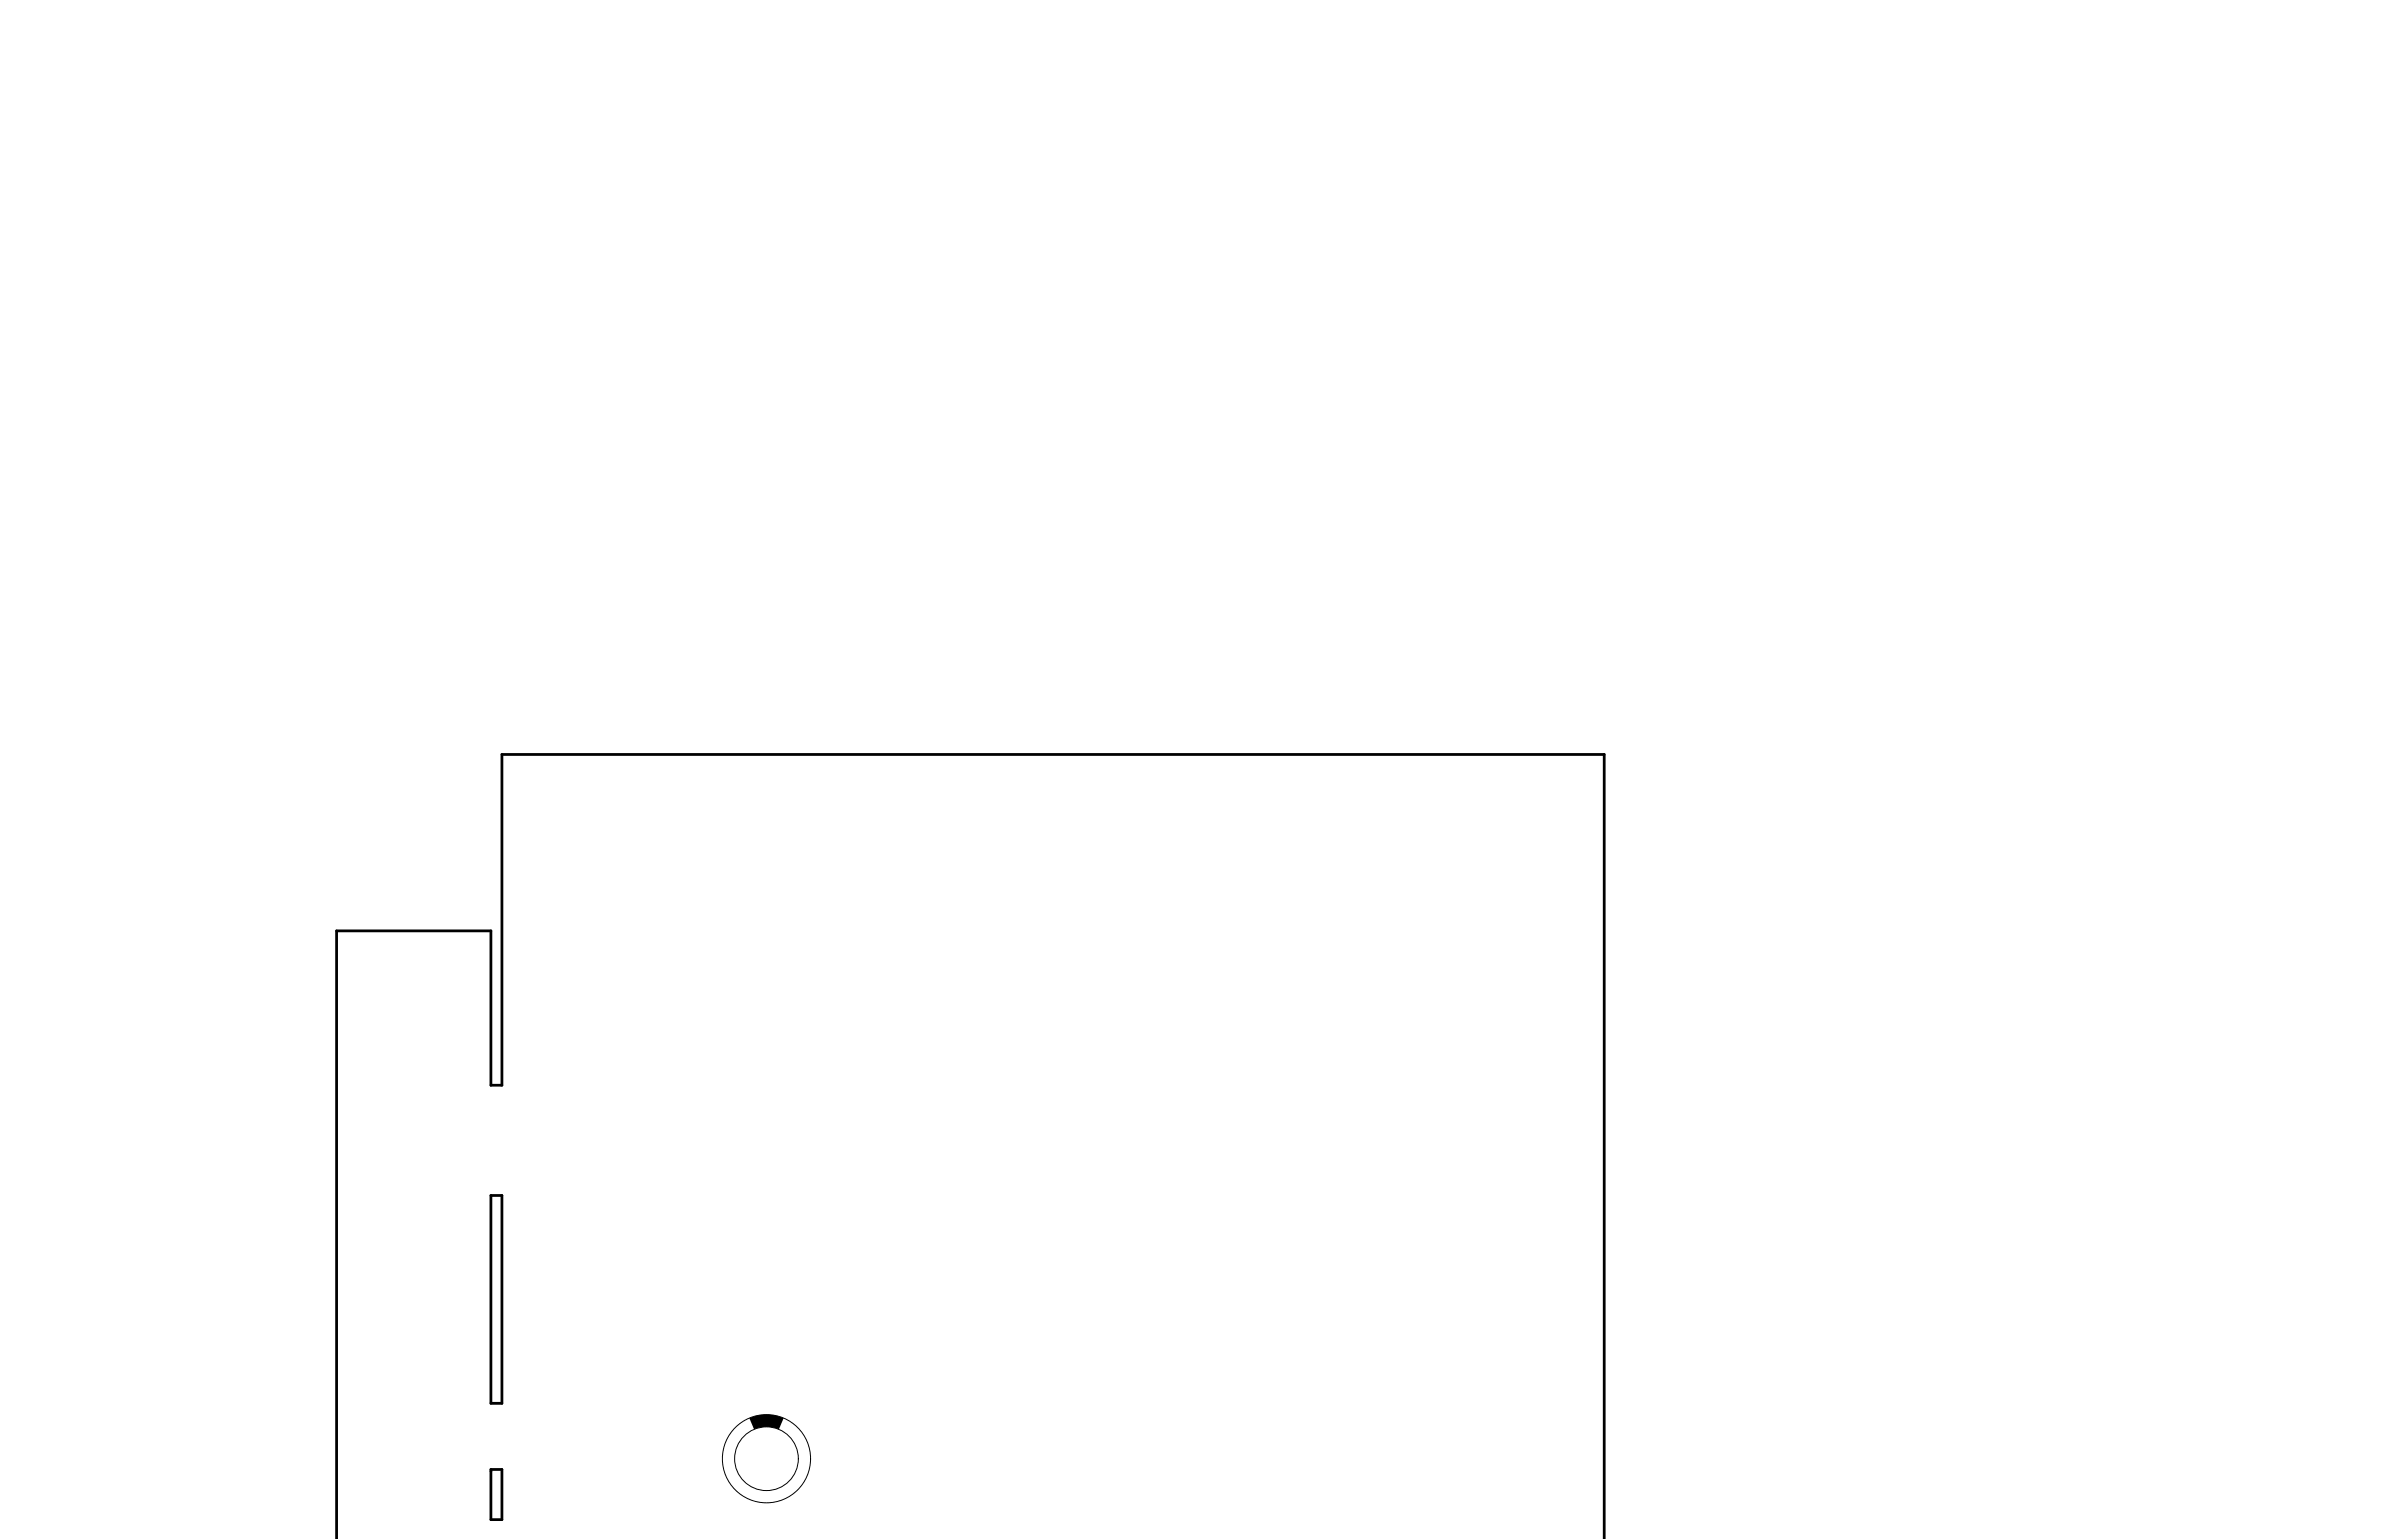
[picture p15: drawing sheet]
<svg xmlns="http://www.w3.org/2000/svg" width="432mm" height="279mm" viewBox="0 0 432 279" stroke-linecap="round" stroke-linejoin="round" font-family="sans-serif">
<path d="M89 216.8h2v37.6h-2zM61 279.1v-110.3h28v28h2v-60h199.8v142.3M89 266.4h2v9.1h-2z" fill="none" stroke="#000" stroke-width=".5"/>
<path d="M135.8 257.1a7.9 7.9 0 0 1 6.3 0l-.9 2.1a5.8 5.8 0 0 0-4.5 0z" fill="#000"/>
<g fill="none" stroke="#000" stroke-width=".18">
<circle cx="138.9" cy="264.5" r="8"/>
<circle cx="138.9" cy="264.5" r="5.8"/>
</g>
</svg>
